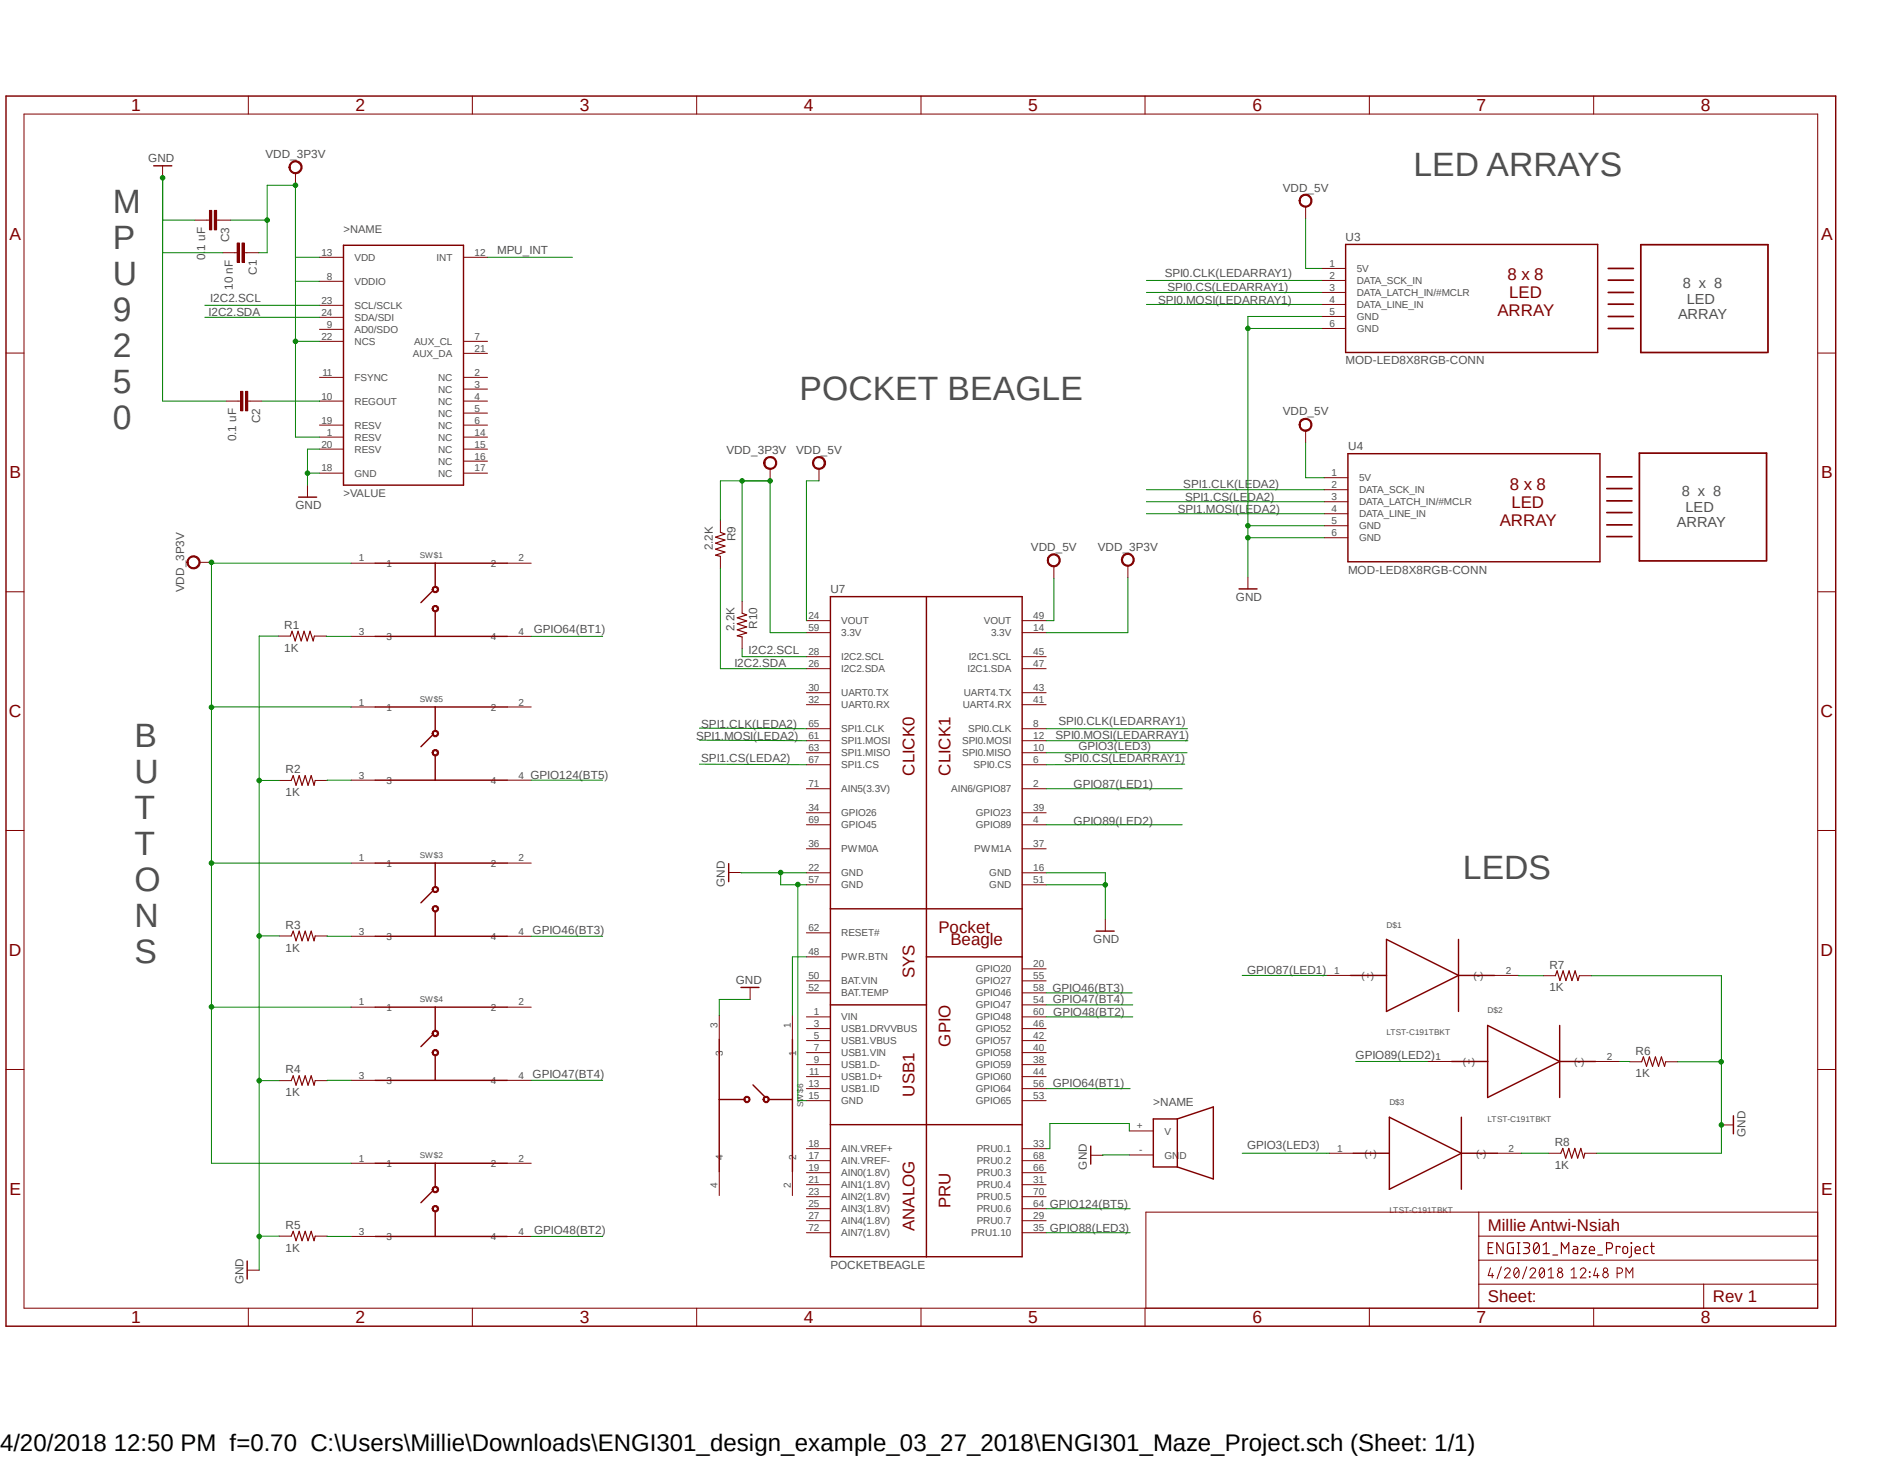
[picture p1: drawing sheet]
<svg xmlns="http://www.w3.org/2000/svg" width="279mm" height="216mm" viewBox="0 0 279 216" stroke-linecap="round" stroke-linejoin="round" font-family="sans-serif">
<defs><g id="words">
<g font-size="5" fill="#505050">
<text x="209.4" y="26">LED ARRAYS</text>
<text x="16.7" y="31.5">M</text>
<text x="16.7" y="36.9">P</text>
<text x="16.7" y="42.2">U</text>
<text x="16.7" y="47.5">9</text>
<text x="16.7" y="52.9">2</text>
<text x="16.7" y="58.2">5</text>
<text x="118.4" y="59.2">POCKET BEAGLE</text>
<text x="16.7" y="63.5">0</text>
<text x="19.9" y="110.6">B</text>
<text x="19.9" y="115.9">U</text>
<text x="19.9" y="121.2">T</text>
<text x="19.9" y="126.6">T</text>
<text x="19.9" y="131.9">O</text>
<text x="216.7" y="130.1">LEDS</text>
<text x="19.9" y="137.2">N</text>
<text x="19.9" y="142.6">S</text>
</g>
<text font-size="3.6" x="0" y="214.9">4/20/2018 12:50 PM f=0.70 C:\Users\Millie\Downloads\ENGI301_design_example_03_27_2018\ENGI301_Maze_Project.sch (Sheet: 1/1)</text>
<g font-size="2.6" fill="#800000">
<text x="19.4" y="16.5">1</text>
<text x="52.7" y="16.5">2</text>
<text x="85.9" y="16.5">3</text>
<text x="119.1" y="16.5">4</text>
<text x="152.3" y="16.5">5</text>
<text x="185.5" y="16.5">6</text>
<text x="218.7" y="16.5">7</text>
<text x="252" y="16.5">8</text>
<text x="1.4" y="35.5">A</text>
<text x="269.8" y="35.5">A</text>
<text x="1.4" y="70.8">B</text>
<text x="269.8" y="70.8">B</text>
<text x="1.3" y="106.2">C</text>
<text x="269.7" y="106.2">C</text>
<text x="1.3" y="141.6">D</text>
<text x="269.7" y="141.6">D</text>
<text x="1.4" y="176.9">E</text>
<text x="269.8" y="176.9">E</text>
<text x="19.4" y="196">1</text>
<text x="52.7" y="196">2</text>
<text x="85.9" y="196">3</text>
<text x="119.1" y="196">4</text>
<text x="152.3" y="196">5</text>
<text x="185.5" y="196">6</text>
<text x="218.7" y="196">7</text>
<text x="252" y="196">8</text>
</g>
<g font-size="2.5" fill="#800000">
<text x="223.3" y="41.5">8 x 8</text>
<text x="221.8" y="46.9">ARRAY</text>
<text x="223.6" y="44.2">LED</text>
<text x="222.2" y="77.9">ARRAY</text>
<text x="223.7" y="72.5">8 x 8</text>
<text x="223.9" y="75.2">LED</text>
<text x="135.5" y="114.9" transform="rotate(-90 135.5 114.9)">CLICK0</text>
<text x="140.8" y="114.9" transform="rotate(-90 140.8 114.9)">CLICK1</text>
<text x="139" y="138.1">Pocket</text>
<text x="140.8" y="139.9">Beagle</text>
<text x="135.5" y="144.8" transform="rotate(-90 135.5 144.8)">SYS</text>
<text x="140.8" y="155" transform="rotate(-90 140.8 155)">GPIO</text>
<text x="135.5" y="162.4" transform="rotate(-90 135.5 162.4)">USB1</text>
<text x="140.8" y="178.9" transform="rotate(-90 140.8 178.9)">PRU</text>
<text x="135.5" y="182.3" transform="rotate(-90 135.5 182.3)">ANALOG</text>
<text x="220.4" y="182.3">Millie Antwi-Nsiah</text>
<text x="220.4" y="192.8">Sheet:</text>
<text x="253.7" y="192.8">Rev 1</text>
</g>
<g font-size="2.2" fill="#505050">
<text x="248.6" y="47.2">ARRAY</text>
<text x="249.3" y="42.7">8 x 8</text>
<text x="249.9" y="45">LED</text>
<text x="249.1" y="73.5">8 x 8</text>
<text x="249.7" y="75.8">LED</text>
<text x="248.4" y="78.1">ARRAY</text>
</g>
<g font-size="1.7" fill="#505050">
<text x="39.3" y="23.4">VDD_3P3V</text>
<text x="22" y="24">GND</text>
<text x="190" y="28.4">VDD_5V</text>
<text x="34" y="35.9" transform="rotate(-90 34 35.9)">C3</text>
<text x="50.9" y="34.5">&gt;NAME</text>
<text x="199.3" y="35.6">U3</text>
<text x="30.4" y="38.6" transform="rotate(-90 30.4 38.6)">0.1 uF</text>
<text x="38.1" y="40.7" transform="rotate(-90 38.1 40.7)">C1</text>
<text x="73.7" y="37.6">MPU_INT</text>
<text x="172.5" y="41">SPI0.CLK(LEDARRAY1)</text>
<text x="30.9" y="46.9">I2C2.SDA</text>
<text x="31.2" y="44.7">I2C2.SCL</text>
<text x="34.5" y="42.9" transform="rotate(-90 34.5 42.9)">10 nF</text>
<text x="171.6" y="45">SPI0.MOSI(LEDARRAY1)</text>
<text x="173" y="43.1">SPI0.CS(LEDARRAY1)</text>
<text x="199.3" y="54">MOD-LED8X8RGB-CONN</text>
<text x="35" y="65.4" transform="rotate(-90 35 65.4)">0.1 uF</text>
<text x="38.6" y="62.7" transform="rotate(-90 38.6 62.7)">C2</text>
<text x="190" y="61.5">VDD_5V</text>
<text x="107.6" y="67.2">VDD_3P3V</text>
<text x="117.9" y="67.2">VDD_5V</text>
<text x="199.7" y="66.6">U4</text>
<text x="43.8" y="75.4">GND</text>
<text x="50.9" y="73.6">&gt;VALUE</text>
<text x="174.5" y="76">SPI1.MOSI(LEDA2)</text>
<text x="175.3" y="72.3">SPI1.CLK(LEDA2)</text>
<text x="175.6" y="74.3">SPI1.CS(LEDA2)</text>
<text x="105.6" y="81.5" transform="rotate(-90 105.6 81.5)">2.2K</text>
<text x="109" y="80.2" transform="rotate(-90 109 80.2)">R9</text>
<text x="152.7" y="81.6">VDD_5V</text>
<text x="162.6" y="81.5">VDD_3P3V</text>
<text x="27.3" y="87.7" transform="rotate(-90 27.3 87.7)">VDD_3P3V</text>
<text x="123" y="87.8">U7</text>
<text x="183.1" y="89">GND</text>
<text x="199.7" y="85">MOD-LED8X8RGB-CONN</text>
<text x="42.1" y="93.1">R1</text>
<text x="79.1" y="93.7">GPIO64(BT1)</text>
<text x="108.8" y="93.5" transform="rotate(-90 108.8 93.5)">2.2K</text>
<text x="112.2" y="93.1" transform="rotate(-90 112.2 93.1)">R10</text>
<text x="42.1" y="96.5">1K</text>
<text x="108.8" y="98.7">I2C2.SDA</text>
<text x="110.9" y="96.9">I2C2.SCL</text>
<text x="103.9" y="107.7">SPI1.CLK(LEDA2)</text>
<text x="156.8" y="107.3">SPI0.CLK(LEDARRAY1)</text>
<text x="103.1" y="109.6">SPI1.MOSI(LEDA2)</text>
<text x="103.9" y="112.8">SPI1.CS(LEDA2)</text>
<text x="156.4" y="109.5">SPI0.MOSI(LEDARRAY1)</text>
<text x="157.6" y="112.8">SPI0.CS(LEDARRAY1)</text>
<text x="159.8" y="111">GPIO3(LED3)</text>
<text x="42.3" y="117.9">1K</text>
<text x="42.3" y="114.5">R2</text>
<text x="78.6" y="115.4">GPIO124(BT5)</text>
<text x="159" y="116.6">GPIO87(LED1)</text>
<text x="159" y="122.2">GPIO89(LED2)</text>
<text x="107.4" y="131.4" transform="rotate(-90 107.4 131.4)">GND</text>
<text x="42.3" y="137.6">R3</text>
<text x="42.3" y="140.9">1K</text>
<text x="78.9" y="138.3">GPIO46(BT3)</text>
<text x="162" y="139.7">GND</text>
<text x="229.5" y="143.4">R7</text>
<text x="109" y="145.7">GND</text>
<text x="155.9" y="146.9">GPIO46(BT3)</text>
<text x="156" y="148.6">GPIO47(BT4)</text>
<text x="184.7" y="144.2">GPIO87(LED1)</text>
<text x="229.5" y="146.8">1K</text>
<text x="156" y="150.4">GPIO48(BT2)</text>
<text x="42.3" y="159">R4</text>
<text x="78.9" y="159.6">GPIO47(BT4)</text>
<text x="156" y="161">GPIO64(BT1)</text>
<text x="200.8" y="156.8">GPIO89(LED2)</text>
<text x="242.3" y="159.5">1K</text>
<text x="242.3" y="156.2">R6</text>
<text x="42.3" y="162.3">1K</text>
<text x="170.9" y="163.8">&gt;NAME</text>
<text x="161" y="173.2" transform="rotate(-90 161 173.2)">GND</text>
<text x="184.7" y="170.1">GPIO3(LED3)</text>
<text x="230.3" y="173.1">1K</text>
<text x="230.3" y="169.7">R8</text>
<text x="258.6" y="168.4" transform="rotate(-90 258.6 168.4)">GND</text>
<text x="155.5" y="178.9">GPIO124(BT5)</text>
<text x="42.3" y="185.3">1K</text>
<text x="42.3" y="182">R5</text>
<text x="79.1" y="182.7">GPIO48(BT2)</text>
<text x="155.5" y="182.4">GPIO88(LED3)</text>
<text x="36.1" y="190.2" transform="rotate(-90 36.1 190.2)">GND</text>
<text x="123" y="187.9">POCKETBEAGLE</text>
</g>
<g font-size="1.5" fill="#505050">
<text x="47.6" y="37.8">13</text>
<text x="48.4" y="41.4">8</text>
<text x="52.5" y="38.6">VDD</text>
<text x="64.7" y="38.6">INT</text>
<text x="70.3" y="37.8">12</text>
<text x="196.9" y="39.5">1</text>
<text x="196.9" y="41.3">2</text>
<text x="201" y="40.3">5V</text>
<text x="47.6" y="45">23</text>
<text x="47.6" y="46.7">24</text>
<text x="52.5" y="42.2">VDDIO</text>
<text x="52.5" y="45.7">SCL/SCLK</text>
<text x="52.5" y="47.5">SDA/SDI</text>
<text x="196.9" y="43.1">3</text>
<text x="196.9" y="44.8">4</text>
<text x="196.9" y="46.6">5</text>
<text x="201" y="42.1">DATA_SCK_IN</text>
<text x="201" y="43.9">DATA_LATCH_IN/#MCLR</text>
<text x="201" y="45.6">DATA_LINE_IN</text>
<text x="201" y="47.4">GND</text>
<text x="47.6" y="50.3">22</text>
<text x="48.4" y="48.5">9</text>
<text x="52.5" y="49.3">AD0/SDO</text>
<text x="52.5" y="51.1">NCS</text>
<text x="61.2" y="52.8">AUX_DA</text>
<text x="61.3" y="51.1">AUX_CL</text>
<text x="70.3" y="50.3">7</text>
<text x="70.3" y="52.1">21</text>
<text x="196.9" y="48.4">6</text>
<text x="201" y="49.2">GND</text>
<text x="47.6" y="59.2">10</text>
<text x="47.8" y="55.6">11</text>
<text x="52.5" y="59.9">REGOUT</text>
<text x="52.5" y="56.4">FSYNC</text>
<text x="64.9" y="56.4">NC</text>
<text x="64.9" y="58.2">NC</text>
<text x="64.9" y="59.9">NC</text>
<text x="70.3" y="55.6">2</text>
<text x="70.3" y="57.4">3</text>
<text x="70.3" y="59.2">4</text>
<text x="47.6" y="62.7">19</text>
<text x="48.4" y="64.5">1</text>
<text x="52.5" y="65.3">RESV</text>
<text x="52.5" y="63.5">RESV</text>
<text x="64.9" y="61.7">NC</text>
<text x="64.9" y="63.5">NC</text>
<text x="64.9" y="65.3">NC</text>
<text x="70.3" y="61">5</text>
<text x="70.3" y="62.7">6</text>
<text x="70.3" y="64.5">14</text>
<text x="47.6" y="69.8">18</text>
<text x="47.6" y="66.3">20</text>
<text x="52.5" y="70.6">GND</text>
<text x="52.5" y="67.1">RESV</text>
<text x="64.9" y="67.1">NC</text>
<text x="64.9" y="68.8">NC</text>
<text x="64.9" y="70.6">NC</text>
<text x="70.3" y="66.3">15</text>
<text x="70.3" y="68.1">16</text>
<text x="70.3" y="69.8">17</text>
<text x="197.3" y="70.5">1</text>
<text x="201.3" y="71.3">5V</text>
<text x="197.3" y="72.3">2</text>
<text x="197.3" y="74">3</text>
<text x="197.3" y="75.8">4</text>
<text x="197.3" y="77.6">5</text>
<text x="201.3" y="73.1">DATA_SCK_IN</text>
<text x="201.3" y="74.8">DATA_LATCH_IN/#MCLR</text>
<text x="201.3" y="76.6">DATA_LINE_IN</text>
<text x="53.2" y="83.1">1</text>
<text x="57.2" y="83.9">1</text>
<text x="72.7" y="83.9">2</text>
<text x="76.8" y="83.1">2</text>
<text x="197.3" y="79.4">6</text>
<text x="201.3" y="78.4">GND</text>
<text x="201.3" y="80.2">GND</text>
<text x="53.2" y="94">3</text>
<text x="57.2" y="94.7">3</text>
<text x="72.7" y="94.7">4</text>
<text x="76.8" y="94">4</text>
<text x="119.8" y="91.7">24</text>
<text x="119.8" y="93.4">59</text>
<text x="124.6" y="92.5">VOUT</text>
<text x="124.6" y="94.2">3.3V</text>
<text x="145.8" y="92.5">VOUT</text>
<text x="146.8" y="94.2">3.3V</text>
<text x="153.1" y="93.4">14</text>
<text x="153.1" y="91.7">49</text>
<text x="119.8" y="98.8">26</text>
<text x="119.8" y="97">28</text>
<text x="124.6" y="99.6">I2C2.SDA</text>
<text x="124.6" y="97.8">I2C2.SCL</text>
<text x="143.3" y="99.6">I2C1.SDA</text>
<text x="143.5" y="97.8">I2C1.SCL</text>
<text x="153.1" y="97">45</text>
<text x="153.1" y="98.8">47</text>
<text x="53.2" y="104.5">1</text>
<text x="57.2" y="105.2">1</text>
<text x="72.7" y="105.2">2</text>
<text x="76.8" y="104.5">2</text>
<text x="119.8" y="102.3">30</text>
<text x="119.8" y="104.1">32</text>
<text x="119.8" y="107.7">65</text>
<text x="124.6" y="103.1">UART0.TX</text>
<text x="124.6" y="104.9">UART0.RX</text>
<text x="142.6" y="104.9">UART4.RX</text>
<text x="142.8" y="103.1">UART4.TX</text>
<text x="153.1" y="107.7">8</text>
<text x="153.1" y="104.1">41</text>
<text x="153.1" y="102.3">43</text>
<text x="119.8" y="109.4">61</text>
<text x="119.8" y="111.2">63</text>
<text x="119.8" y="113">67</text>
<text x="124.6" y="110.2">SPI1.MOSI</text>
<text x="124.6" y="112">SPI1.MISO</text>
<text x="124.6" y="108.5">SPI1.CLK</text>
<text x="124.6" y="113.8">SPI1.CS</text>
<text x="142.5" y="112">SPI0.MISO</text>
<text x="142.5" y="110.2">SPI0.MOSI</text>
<text x="143.4" y="108.5">SPI0.CLK</text>
<text x="144.2" y="113.8">SPI0.CS</text>
<text x="153.1" y="113">6</text>
<text x="153.1" y="111.2">10</text>
<text x="153.1" y="109.4">12</text>
<text x="53.2" y="115.3">3</text>
<text x="57.2" y="116.1">3</text>
<text x="72.7" y="116.1">4</text>
<text x="76.8" y="115.3">4</text>
<text x="119.8" y="116.5">71</text>
<text x="124.6" y="117.3">AIN5(3.3V)</text>
<text x="140.9" y="117.3">AIN6/GPIO87</text>
<text x="153.1" y="116.5">2</text>
<text x="119.8" y="120.1">34</text>
<text x="119.8" y="125.4">36</text>
<text x="119.8" y="121.9">69</text>
<text x="124.6" y="120.9">GPIO26</text>
<text x="124.6" y="122.7">GPIO45</text>
<text x="144.6" y="122.6">GPIO89</text>
<text x="144.6" y="120.9">GPIO23</text>
<text x="153.1" y="121.9">4</text>
<text x="153.1" y="125.4">37</text>
<text x="153.1" y="120.1">39</text>
<text x="53.2" y="127.6">1</text>
<text x="57.2" y="128.4">1</text>
<text x="72.7" y="128.4">2</text>
<text x="76.8" y="127.6">2</text>
<text x="119.8" y="129">22</text>
<text x="119.8" y="130.8">57</text>
<text x="124.6" y="129.8">GND</text>
<text x="124.6" y="126.2">PWM0A</text>
<text x="124.6" y="131.5">GND</text>
<text x="144.3" y="126.2">PWM1A</text>
<text x="146.6" y="129.8">GND</text>
<text x="146.6" y="131.5">GND</text>
<text x="153.1" y="129">16</text>
<text x="153.1" y="130.8">51</text>
<text x="119.8" y="137.9">62</text>
<text x="53.2" y="138.4">3</text>
<text x="57.2" y="139.2">3</text>
<text x="72.7" y="139.2">4</text>
<text x="76.8" y="138.4">4</text>
<text x="119.8" y="141.4">48</text>
<text x="124.6" y="142.2">PWR.BTN</text>
<text x="124.6" y="138.6">RESET#</text>
<text x="144.6" y="144">GPIO20</text>
<text x="153.1" y="143.2">20</text>
<text x="53.2" y="148.9">1</text>
<text x="57.2" y="149.6">1</text>
<text x="72.7" y="149.6">2</text>
<text x="76.8" y="148.9">2</text>
<text x="119.8" y="145">50</text>
<text x="119.8" y="146.8">52</text>
<text x="124.6" y="145.8">BAT.VIN</text>
<text x="124.6" y="147.5">BAT.TEMP</text>
<text x="144.6" y="145.8">GPIO27</text>
<text x="144.6" y="149.3">GPIO47</text>
<text x="144.6" y="147.5">GPIO46</text>
<text x="153.1" y="145">55</text>
<text x="153.1" y="148.5">54</text>
<text x="153.1" y="146.8">58</text>
<text x="197.7" y="144.2">1</text>
<text x="201.7" y="145">(+)</text>
<text x="218.3" y="145">(-)</text>
<text x="223.1" y="144.2">2</text>
<text x="106.3" y="152.3" transform="rotate(-90 106.3 152.3)">3</text>
<text x="117.2" y="152.3" transform="rotate(-90 117.2 152.3)">1</text>
<text x="120.6" y="150.3">1</text>
<text x="120.6" y="152.1">3</text>
<text x="120.6" y="153.9">5</text>
<text x="120.6" y="155.7">7</text>
<text x="124.6" y="151.1">VIN</text>
<text x="124.6" y="152.9">USB1.DRVVBUS</text>
<text x="124.6" y="154.6">USB1.VBUS</text>
<text x="144.6" y="154.6">GPIO57</text>
<text x="144.6" y="152.9">GPIO52</text>
<text x="144.6" y="151.1">GPIO48</text>
<text x="153.1" y="155.7">40</text>
<text x="153.1" y="153.9">42</text>
<text x="153.1" y="152.1">46</text>
<text x="153.1" y="150.3">60</text>
<text x="53.2" y="159.7">3</text>
<text x="57.2" y="160.5">3</text>
<text x="72.7" y="160.5">4</text>
<text x="76.8" y="159.7">4</text>
<text x="107.1" y="156.3" transform="rotate(-90 107.1 156.3)">3</text>
<text x="117.9" y="156.3" transform="rotate(-90 117.9 156.3)">1</text>
<text x="119.8" y="161">13</text>
<text x="119.9" y="159.2">11</text>
<text x="120.6" y="157.4">9</text>
<text x="124.6" y="156.4">USB1.VIN</text>
<text x="124.6" y="158.2">USB1.D-</text>
<text x="124.6" y="160">USB1.D+</text>
<text x="124.6" y="161.8">USB1.ID</text>
<text x="144.6" y="158.2">GPIO59</text>
<text x="144.6" y="156.4">GPIO58</text>
<text x="144.6" y="160">GPIO60</text>
<text x="144.6" y="161.8">GPIO64</text>
<text x="153.1" y="157.4">38</text>
<text x="153.1" y="159.2">44</text>
<text x="153.1" y="161">56</text>
<text x="212.6" y="156.9">1</text>
<text x="216.7" y="157.7">(+)</text>
<text x="233.2" y="157.7">(-)</text>
<text x="238" y="156.9">2</text>
<text x="119.8" y="162.8">15</text>
<text x="124.6" y="163.5">GND</text>
<text x="144.6" y="163.5">GPIO65</text>
<text x="153.1" y="162.8">53</text>
<text x="168.4" y="167.2">+</text>
<text x="53.2" y="172">1</text>
<text x="57.2" y="172.8">1</text>
<text x="72.7" y="172.8">2</text>
<text x="76.8" y="172">2</text>
<text x="107.1" y="171.8" transform="rotate(-90 107.1 171.8)">4</text>
<text x="117.9" y="171.8" transform="rotate(-90 117.9 171.8)">2</text>
<text x="119.8" y="171.6">17</text>
<text x="119.8" y="173.4">19</text>
<text x="119.8" y="169.8">18</text>
<text x="124.6" y="172.4">AIN.VREF-</text>
<text x="124.6" y="170.6">AIN.VREF+</text>
<text x="144.7" y="170.6">PRU0.1</text>
<text x="144.7" y="172.4">PRU0.2</text>
<text x="153.1" y="169.8">33</text>
<text x="153.1" y="173.4">66</text>
<text x="153.1" y="171.6">68</text>
<text x="168.7" y="170.8">-</text>
<text x="172.5" y="168">V</text>
<text x="172.5" y="171.6">GND</text>
<text x="198.1" y="170.5">1</text>
<text x="202.1" y="171.3">(+)</text>
<text x="218.7" y="171.3">(-)</text>
<text x="223.5" y="170.5">2</text>
<text x="106.3" y="175.9" transform="rotate(-90 106.3 175.9)">4</text>
<text x="117.2" y="175.9" transform="rotate(-90 117.2 175.9)">2</text>
<text x="119.8" y="175.2">21</text>
<text x="119.8" y="177">23</text>
<text x="119.8" y="178.7">25</text>
<text x="124.6" y="174.2">AIN0(1.8V)</text>
<text x="124.6" y="176">AIN1(1.8V)</text>
<text x="124.6" y="177.8">AIN2(1.8V)</text>
<text x="124.6" y="179.5">AIN3(1.8V)</text>
<text x="144.7" y="176">PRU0.4</text>
<text x="144.7" y="179.5">PRU0.6</text>
<text x="144.7" y="174.2">PRU0.3</text>
<text x="144.7" y="177.8">PRU0.5</text>
<text x="153.1" y="175.2">31</text>
<text x="153.1" y="178.7">64</text>
<text x="153.1" y="177">70</text>
<text x="53.2" y="182.8">3</text>
<text x="57.2" y="183.6">3</text>
<text x="72.7" y="183.6">4</text>
<text x="76.8" y="182.8">4</text>
<text x="119.8" y="180.5">27</text>
<text x="119.8" y="182.3">72</text>
<text x="124.6" y="181.3">AIN4(1.8V)</text>
<text x="124.6" y="183.1">AIN7(1.8V)</text>
<text x="143.9" y="183.1">PRU1.10</text>
<text x="144.7" y="181.3">PRU0.7</text>
<text x="153.1" y="180.5">29</text>
<text x="153.1" y="182.3">35</text>
</g>
<g font-size="1.2" fill="#505050">
<text x="62.2" y="82.7">SW$1</text>
<text x="62.2" y="104">SW$5</text>
<text x="62.2" y="127.1">SW$3</text>
<text x="205.4" y="137.4">D$1</text>
<text x="62.2" y="148.4">SW$4</text>
<text x="205.4" y="153.3">LTST-C191TBKT</text>
<text x="220.4" y="150.1">D$2</text>
<text x="119" y="163.9" transform="rotate(-90 119 163.9)">SW$6</text>
<text x="205.8" y="163.7">D$3</text>
<text x="220.4" y="166.1">LTST-C191TBKT</text>
<text x="62.2" y="171.5">SW$2</text>
<text x="205.8" y="179.7">LTST-C191TBKT</text>
</g>
</g></defs>
<path d="M.5 14l278.4 182.8M278.9 14l-278.4 182.8" fill="none" stroke="#fff" stroke-width=".15"/>
<g fill="none" stroke="#800000" stroke-width=".25">
<path d="M238.3 39.8h3.7M238.3 41.5h3.7M238.3 43.3h3.7M238.3 45h3.7M238.3 46.9h3.7M238.3 48.6h3.7M261.8 52.2h-18.7v-16h18.8v16M238 70.6h3.8M238 72.3h3.8M238 74.2h3.8M238 75.9h3.8M238 77.7h3.8"/>
<path d="M238 79.5h3.8M261.6 83.1h-18.7v-16h18.8v16"/>
</g>
<g fill="none" stroke="#800000" stroke-width=".15">
<path d="M3.6 16.9h265.7v176.8h-265.7zM36.8 14.2v2.7M70 14.2v2.7M103.2 14.2v2.7M136.4 14.2v2.7M169.6 14.2v2.7M202.9 14.2v2.7M236.1 14.2v2.7M47.3 38.1h3.6M68.7 38.1h3.5M.9 52.3h2.7M47.3 55.9h3.6"/>
<path d="M47.3 59.4h3.6M47.3 50.5h3.6M47.3 41.7h3.6M47.3 48.8h3.6M47.3 45.2h3.6M47.3 47h3.6M68.7 55.9h3.5M68.7 57.6h3.5M68.7 59.4h3.5M68.7 50.5h3.5M68.7 52.3h3.5M269.3 52.3h2.6"/>
<path d="M47.3 64.7h3.6M47.3 62.9h3.6M47.3 66.5h3.6M47.3 70.1h3.6M68.7 64.7h3.5M68.7 61.2h3.5M68.7 62.9h3.5M68.7 66.5h3.5M68.7 68.3h3.5M68.7 70.1h3.5M.9 87.6h2.7M269.3 87.6h2.6"/>
<path d="M.9 123h2.7M269.3 123h2.6M.9 158.4h2.7M269.3 158.4h2.6M219.1 179.5v14.2M269.3 179.5h-99.5v14.2M36.8 193.7v2.7M70 193.7v2.7M103.2 193.7v2.7M136.4 193.7v2.7M169.6 193.7v2.7M202.9 193.7v2.7"/>
<path d="M219.1 190.2h50.2M219.1 186.6h50.2M219.1 183h50.2M220.8 187.7l-.3 1.2h.8M221.1 188.6v.6M222.4 187.6l-.6 1.8M222.9 188.1a.43 .43 0 0 1 .4-.4 .43 .43 0 0 1 .4 .4l-.1 .3-.7 .8h.8M224.5 187.8l.2-.1a.89 .89 0 0 1 .1 1.4l-.1 .1a.93 .93 0 0 1-.2-1.4zM225 188.1l-.7 .8M226.2 187.6l-.6 1.8M226.7 188.1a.43 .43 0 0 1 .4-.4 .43 .43 0 0 1 .4 .4l-.1 .3-.7 .8h.8M228.3 187.8l.1-.1a.89 .89 0 0 1 .2 1.4l-.2 .1a.93 .93 0 0 1-.1-1.4z"/>
<path d="M228.8 188.1l-.7 .8M229.4 189.2h.8M229.4 188.1l.4-.4v1.5M232.7 189.2h.9M232.7 188.1l.5-.4v1.5M234.1 188.1a.43 .43 0 0 1 .4-.4 .43 .43 0 0 1 .4 .4l-.1 .3-.7 .8h.8M235.5 188.3v.1zM235.5 189v.1zM236.1 193.7v2.7M236.4 187.7l-.3 1.2h.8M236.6 188.6v.6M239.6 188.6l.6-.1a.41 .41 0 0 0 .2-.5 .41 .41 0 0 0-.5-.3h-.3v1.5"/>
<path d="M240.9 189.2v-1.5l.5 .9 .5-.9v1.5M252.4 190.2v3.5"/>
<circle cx="231.1" cy="188.1" r=".33"/>
<circle cx="231.1" cy="188.8" r=".39"/>
<circle cx="237.8" cy="188.1" r=".33"/>
<circle cx="237.8" cy="188.8" r=".41"/>
</g>
<g fill="none" stroke="#800000" stroke-width=".17">
<path d="M220.5 184.7h.5M221.2 184h-.7v1.6h.7M222.7 184v1.6l-1-1.6v1.6M224.2 184l-.7 .1-.1 .1-.1 1.1 .2 .3h.7v-.9h-.3M224.8 185.6h.4M224.8 184h.4M225 184v1.6M225.7 184l.7 .1a.37 .37 0 0 1 .2 .4 .37 .37 0 0 1-.4 .2h-.3M226.1 184.7a.45 .45 0 0 1 .5 .4 .45 .45 0 0 1-.2 .5h-.7M227.4 184.1l.2-.1a.98 .98 0 0 1 0 1.6 .65 .65 0 0 1-.4-.8zM228 184.4l-.8 .9M228.6 185.6h.9"/>
<path d="M228.6 184.4l.5-.4v1.6M230 185.8h.8M231.3 185.6v-1.6l.6 .9 .5-.9v1.6M233.1 184.6h.5l.1 .2v.8h-.6a.33 .33 0 0 1-.1-.4 .33 .33 0 0 1 .3-.2h.4M234.3 184.6h.7l-.7 1h.7M235.5 185.1h.7a.4 .4 0 0 0-.2-.5 .4 .4 0 0 0-.5 .3v.5l.1 .2h.6M236.7 185.8h.7M238 184.9h.4a.45 .45 0 0 0 .5-.4 .45 .45 0 0 0-.5-.5h-.4v1.6M240 184.7v-.1h-.6v1M240.5 184.7a.37 .37 0 0 1 .4-.1 .37 .37 0 0 1 .2 .3v.6a.37 .37 0 0 1-.4 .1 .37 .37 0 0 1-.3-.3zM241.6 184l.1 .1zM241.7 184.6v1.3l-.1 .2-.3 .1"/>
<path d="M242.2 185.1h.8a.4 .4 0 0 0-.3-.5 .4 .4 0 0 0-.5 .3v.5l.2 .2h.6M244.1 184.6h-.4l-.2 .2v.7l.2 .1h.4M244.5 184.6h.6M244.7 184v1.4l.2 .2h.2"/>
</g>
<path d="M.9 14.2h271v182.2h-271zM50.9 36.3h17.8v35.5h-17.8z" fill="none" stroke="#800000" stroke-width=".21"/>
<path d="M43.1 24a.98 .98 0 0 1 1.6 .3 .98 .98 0 0 1-.7 1.4 .98 .98 0 0 1-1.2-.9h.2a.81 .81 0 0 1 1.1-.8 .81 .81 0 0 1 .3 1.3 .81 .81 0 0 1-1.3-.2l-.1-.3h-.2l.1-.4z" fill-rule="evenodd" fill="#800000"/>
<g fill="none" stroke="#800000" stroke-width=".15">
<path d="M24.1 24.6v1.7M28.9 32.6h2.1M31 31.2h.4v2.8h-.4zM31.7 31.2h.4v2.8h-.4zM32.1 32.6h2.1M33 37.4h2.1M35.1 36h.4v2.9h-.4zM35.9 36h.3v2.9h-.3zM36.2 37.4h2.2M43.1 24a.98 .98 0 0 1 1.6 .3 .98 .98 0 0 1-.7 1.4 .98 .98 0 0 1-1.2-.9h.2a.81 .81 0 0 1 1.1-.8 .81 .81 0 0 1 .3 1.3 .81 .81 0 0 1-1.3-.2l-.1-.3h-.2l.1-.4zM43.8 25.7v1.7M33.5 59.4h2.1"/>
<path d="M35.6 58h.4v2.8h-.4zM36.4 58h.3v2.8h-.3zM36.7 59.4h2.1M45.6 71.8v1.8"/>
</g>
<path d="M31.2 31.2v2.8M31.9 31.2v2.8M35.3 36v2.9M36 36v2.9M35.8 58v2.8M36.5 58v2.8" fill="none" stroke="#800000" stroke-width=".34"/>
<path d="M22.8 24.6h2.6M44.2 73.6h2.7M55.6 104.7h19.5M64.5 104.7v3.5" fill="none" stroke="#800000" stroke-width=".21"/>
<path d="M64.1 111.2l.2-.2h.3l.3 .2 .1 .3-.1 .3-.3 .1h-.3l-.2-.1-.1-.3h.2l.2-.3h.2l.2 .3-.2 .3h-.2l-.2-.3h-.2z" fill-rule="evenodd" fill="#800000"/>
<path d="M64.1 111.2l.2-.2h.3l.3 .2 .1 .3-.1 .3-.3 .1h-.3l-.2-.1-.1-.3h.2l.2-.3h.2l.2 .3-.2 .3h-.2l-.2-.3h-.2z" fill="none" stroke="#800000" stroke-width=".15"/>
<path d="M64.1 108.3l.2-.1h.3l.3 .1 .1 .3-.1 .3-.3 .2h-.3l-.2-.2-.1-.3h.2v-.2l.4-.1 .2 .3-.2 .3h-.2l-.2-.3h-.2z" fill-rule="evenodd" fill="#800000"/>
<path d="M52 104.7h3.6M52 115.5h3.6M64.1 108.3l.2-.1h.3l.3 .1 .1 .3-.1 .3-.3 .2h-.3l-.2-.2-.1-.3h.2v-.2l.4-.1 .2 .3-.2 .3h-.2l-.2-.3h-.2zM75.1 104.7h3.6M75.1 115.5h3.6" fill="none" stroke="#800000" stroke-width=".15"/>
<path d="M55.6 115.5h19.5M64.1 108.8l-1.7 1.8M64.5 112v3.5M55.6 127.8h19.5M64.5 127.8v3.6" fill="none" stroke="#800000" stroke-width=".21"/>
<path d="M64.1 134.3l.2-.2h.3l.3 .2 .1 .3-.1 .2-.3 .2h-.3l-.2-.2-.1-.2h.2v-.2l.2-.1 .3 .1 .1 .2-.2 .3h-.2l-.2-.3h-.2z" fill-rule="evenodd" fill="#800000"/>
<path d="M64.1 134.3l.2-.2h.3l.3 .2 .1 .3-.1 .2-.3 .2h-.3l-.2-.2-.1-.2h.2v-.2l.2-.1 .3 .1 .1 .2-.2 .3h-.2l-.2-.3h-.2z" fill="none" stroke="#800000" stroke-width=".15"/>
<path d="M64.1 131.4l.2-.1h.3l.3 .1 .1 .3-.1 .3-.3 .2h-.3l-.2-.2-.1-.3h.2v-.2l.2-.1h.2l.2 .3-.1 .2-.3 .1-.2-.1v-.2h-.2z" fill-rule="evenodd" fill="#800000"/>
<path d="M52 127.8h3.6M52 138.6h3.6M64.1 131.4l.2-.1h.3l.3 .1 .1 .3-.1 .3-.3 .2h-.3l-.2-.2-.1-.3h.2v-.2l.2-.1h.2l.2 .3-.1 .2-.3 .1-.2-.1v-.2h-.2zM75.1 127.8h3.6M75.1 138.6h3.6" fill="none" stroke="#800000" stroke-width=".15"/>
<path d="M55.6 138.6h19.5M64.1 131.9l-1.7 1.8M64.5 135.1v3.5M55.6 149.1h19.5M64.5 149.1v3.6" fill="none" stroke="#800000" stroke-width=".21"/>
<path d="M64.1 155.6l.2-.2h.3l.3 .2 .1 .3-.1 .3-.3 .1h-.3l-.2-.1-.1-.3h.2l.2-.3h.2l.2 .3-.1 .2-.3 .1-.2-.1v-.2h-.2z" fill-rule="evenodd" fill="#800000"/>
<path d="M64.1 155.6l.2-.2h.3l.3 .2 .1 .3-.1 .3-.3 .1h-.3l-.2-.1-.1-.3h.2l.2-.3h.2l.2 .3-.1 .2-.3 .1-.2-.1v-.2h-.2z" fill="none" stroke="#800000" stroke-width=".15"/>
<path d="M64.1 152.7l.2-.1h.3l.3 .1 .1 .3-.1 .3-.3 .2h-.3l-.2-.2-.1-.3h.2l.2-.3h.2l.2 .3-.2 .3h-.2l-.2-.3h-.2z" fill-rule="evenodd" fill="#800000"/>
<path d="M52 149.1h3.6M52 160h3.6M64.1 152.7l.2-.1h.3l.3 .1 .1 .3-.1 .3-.3 .2h-.3l-.2-.2-.1-.3h.2l.2-.3h.2l.2 .3-.2 .3h-.2l-.2-.3h-.2zM75.1 149.1h3.6M75.1 160h3.6" fill="none" stroke="#800000" stroke-width=".15"/>
<path d="M55.6 160h19.5M64.1 153.2l-1.7 1.8M64.5 156.4v3.6M55.6 172.3h19.5M64.5 172.3v3.5" fill="none" stroke="#800000" stroke-width=".21"/>
<path d="M64.1 178.7l.2-.2h.3l.3 .2 .1 .3-.1 .3-.3 .2h-.3l-.2-.2-.1-.3h.2l.2-.3h.2l.2 .3-.2 .3h-.2l-.2-.3h-.2z" fill-rule="evenodd" fill="#800000"/>
<path d="M64.1 178.7l.2-.2h.3l.3 .2 .1 .3-.1 .3-.3 .2h-.3l-.2-.2-.1-.3h.2l.2-.3h.2l.2 .3-.2 .3h-.2l-.2-.3h-.2z" fill="none" stroke="#800000" stroke-width=".15"/>
<path d="M64.1 175.9l.2-.2h.3l.3 .2 .1 .2-.1 .3-.3 .2h-.3l-.2-.2-.1-.3h.2l.2-.2h.2l.2 .2-.2 .3h-.2l-.2-.3h-.2z" fill-rule="evenodd" fill="#800000"/>
<path d="M52 172.3h3.6M64.1 175.9l.2-.2h.3l.3 .2 .1 .2-.1 .3-.3 .2h-.3l-.2-.2-.1-.3h.2l.2-.2h.2l.2 .2-.2 .3h-.2l-.2-.3h-.2zM75.1 172.3h3.6M52 183.1h3.6M75.1 183.1h3.6" fill="none" stroke="#800000" stroke-width=".15"/>
<path d="M55.6 83.4h19.5M64.5 83.4v3.6M64.1 176.3l-1.7 1.8M64.5 179.5v3.6M55.6 183.1h19.5" fill="none" stroke="#800000" stroke-width=".21"/>
<path d="M64.1 89.8l.2-.1h.3l.3 .1 .1 .3-.1 .3-.3 .2h-.3l-.2-.2-.1-.3h.2l.2-.3h.2l.2 .3-.2 .3h-.2l-.2-.3h-.2z" fill-rule="evenodd" fill="#800000"/>
<path d="M64.1 89.8l.2-.1h.3l.3 .1 .1 .3-.1 .3-.3 .2h-.3l-.2-.2-.1-.3h.2l.2-.3h.2l.2 .3-.2 .3h-.2l-.2-.3h-.2z" fill="none" stroke="#800000" stroke-width=".15"/>
<path d="M64.1 87l.2-.2h.3l.3 .2 .1 .3-.1 .3-.3 .2h-.3l-.2-.2-.1-.3h.2l.2-.3h.2l.2 .3-.2 .3h-.2l-.2-.3h-.2z" fill-rule="evenodd" fill="#800000"/>
<g fill="none" stroke="#800000" stroke-width=".15">
<path d="M41.2 94.2h1.8M46.6 94.2h1.7M52 83.4h3.6M52 94.2h3.6M64.1 87l.2-.2h.3l.3 .2 .1 .3-.1 .3-.3 .2h-.3l-.2-.2-.1-.3h.2l.2-.3h.2l.2 .3-.2 .3h-.2l-.2-.3h-.2zM75.1 83.4h3.6M75.1 94.2h3.6M41.4 115.6h1.7M46.7 115.6h1.8M41.4 138.6h1.7M46.7 138.6h1.8M41.4 160h1.7"/>
<path d="M46.7 160h1.8M36.6 188.1h1.8M41.4 183h1.7M46.7 183h1.8"/>
</g>
<path d="M55.6 94.2h19.5M64.1 87.5l-1.7 1.7M64.5 90.7v3.5M36.6 186.7v2.7" fill="none" stroke="#800000" stroke-width=".21"/>
<path d="M43 94.2l.3-.7 .4 1.4 .5-1.4 .4 1.4 .4-1.4 .5 1.4 .4-1.4 .5 1.4 .2-.7M43.1 115.6l.3-.7 .5 1.4 .4-1.4 .4 1.4 .5-1.4 .4 1.4 .5-1.4 .4 1.4 .2-.7M43.1 138.6l.3-.7 .5 1.4 .4-1.4 .4 1.4 .5-1.4 .4 1.4 .5-1.4 .4 1.4 .2-.7M43.1 160l.3-.7 .5 1.4 .4-1.4 .4 1.4 .5-1.4 .4 1.4 .5-1.4 .4 1.4 .2-.7M43.1 183l.3-.7 .5 1.4 .4-1.4 .4 1.4 .5-1.4 .4 1.4 .5-1.4 .4 1.4 .2-.7" fill="none" stroke="#800000" stroke-width=".17"/>
<path d="M28 82.6a.98 .98 0 0 1 1.5 .2 .98 .98 0 0 1-.6 1.5 .98 .98 0 0 1-1.2-1h.2a.81 .81 0 0 1 1-.8 .81 .81 0 0 1 .4 1.3 .81 .81 0 0 1-1.4-.2v-.3h-.2l.1-.4z" fill-rule="evenodd" fill="#800000"/>
<g fill="none" stroke="#800000" stroke-width=".15">
<path d="M195.8 39.8h3.5M195.8 41.5h3.5M195.8 43.3h3.5M195.8 45.1h3.5M195.8 46.9h3.5M195.8 48.6h3.5M196.2 70.7h3.5M196.2 72.5h3.5M196.2 74.3h3.5M196.2 76.1h3.5M196.2 77.9h3.5M196.2 79.6h3.5"/>
<path d="M28 82.6a.98 .98 0 0 1 1.5 .2 .98 .98 0 0 1-.6 1.5 .98 .98 0 0 1-1.2-1h.2a.81 .81 0 0 1 1-.8 .81 .81 0 0 1 .4 1.3 .81 .81 0 0 1-1.4-.2v-.3h-.2l.1-.4zM29.5 83.3h1.8M119.5 93.7h3.5M119.5 91.9h3.5M119.5 99h3.5M119.5 97.2h3.5M151.4 93.7h3.6M151.4 91.9h3.6M151.4 99h3.6M151.4 97.2h3.6M184.9 85.4v1.8M119.5 116.8h3.5"/>
<path d="M119.5 113.2h3.5M119.5 107.9h3.5M119.5 111.5h3.5M119.5 109.7h3.5M119.5 102.6h3.5M119.5 104.4h3.5M151.4 116.8h3.6M151.4 113.2h3.6M151.4 107.9h3.6M151.4 111.5h3.6M151.4 109.7h3.6M151.4 102.6h3.6"/>
<path d="M151.4 104.4h3.6M119.5 122.1h3.5M119.5 129.2h3.5M119.5 120.4h3.5M119.5 125.7h3.5M119.5 131h3.5M119.5 138.1h3.5M151.4 122.1h3.6M151.4 129.2h3.6M151.4 120.4h3.6M151.4 125.7h3.6M151.4 131h3.6"/>
<path d="M119.5 150.6h3.5M119.5 152.3h3.5M119.5 154.1h3.5M119.5 155.9h3.5M119.5 157.6h3.5M119.5 159.4h3.5M119.5 145.2h3.5M119.5 141.7h3.5M119.5 147h3.5M151.4 150.6h3.6M151.4 152.3h3.6M151.4 154.1h3.6"/>
<path d="M151.4 155.9h3.6M151.4 157.6h3.6M151.4 159.4h3.6M151.4 143.5h3.6M151.4 145.2h3.6M151.4 147h3.6M151.4 148.8h3.6M196.5 144.4h3.6M211.5 157.2h3.6M221.4 144.4h3.6M228.6 144.5h1.8M234 144.5h1.8"/>
<path d="M236.4 157.2h3.5M241.4 157.2h1.8M246.8 157.2h1.7M119.5 161.2h3.5M119.5 163h3.5M119.5 171.9h3.5M119.5 173.7h3.5M119.5 175.4h3.5M119.5 177.2h3.5M119.5 179h3.5M119.5 170.1h3.5M151.4 161.2h3.6"/>
<path d="M151.4 163h3.6M151.4 171.9h3.6M151.4 173.7h3.6M151.4 175.4h3.6M151.4 177.2h3.6M151.4 179h3.6M151.4 170.1h3.6M196.9 170.8h3.6M221.8 170.8h3.6M229.4 170.8h1.8M234.8 170.8h1.8M255 166.6h1.8"/>
<path d="M119.5 180.8h3.5M119.5 182.5h3.5M151.4 180.8h3.6M151.4 182.5h3.6"/>
</g>
<g fill="none" stroke="#800000" stroke-width=".21">
<path d="M199.3 36.2h37.4v16h-37.4zM199.7 67.2h37.3v16h-37.3zM123 88.3h28.4v97.8h-28.4zM137.2 88.3v97.8M183.6 87.2h2.6M123 134.6h28.4M205.4 139.1l10.7 5.3-10.7 5.4zM216.1 139.1v10.7M117.4 153.9v19.6M123 148.8h14.2M137.2 141.7h14.2M200.1 144.4h5.3"/>
<path d="M215.1 157.2h5.3M216.1 144.4h5.3M220.4 151.8l10.7 5.4-10.7 5.3zM231.1 151.8v10.7M231.1 157.2h5.3M113.8 162.8h3.6M123 166.5h28.4M200.5 170.8h5.3M205.8 165.4l10.7 5.4-10.7 5.3zM216.5 165.4v10.7M216.5 170.8h5.3M256.8 165.2v2.7"/>
</g>
<path d="M230.4 144.5l.3-.7 .4 1.4 .5-1.4 .4 1.4 .5-1.4 .4 1.4 .4-1.4 .5 1.4 .2-.7M243.2 157.2l.3-.7 .4 1.4 .4-1.4 .5 1.4 .4-1.4 .5 1.4 .4-1.4 .5 1.4 .2-.7M231.2 170.8l.3-.7 .4 1.4 .5-1.4 .4 1.4 .5-1.4 .4 1.4 .5-1.4 .4 1.4 .2-.7" fill="none" stroke="#800000" stroke-width=".17"/>
<path d="M110.3 162.5l.2-.2h.3l.2 .2 .1 .3-.1 .3-.2 .2h-.3l-.3-.5h.2v-.2l.2-.1 .3 .1v.4l-.3 .1-.2-.3h-.2z" fill-rule="evenodd" fill="#800000"/>
<path d="M110.3 162.5l.2-.2h.3l.2 .2 .1 .3-.1 .3-.2 .2h-.3l-.3-.5h.2v-.2l.2-.1 .3 .1v.4l-.3 .1-.2-.3h-.2z" fill="none" stroke="#800000" stroke-width=".15"/>
<path d="M113.1 162.5l.3-.2h.3l.2 .2 .1 .3-.3 .5h-.3l-.3-.2-.1-.3h.2v-.2l.2-.1 .3 .1v.4l-.3 .1-.2-.3h-.2z" fill-rule="evenodd" fill="#800000"/>
<path d="M106.6 150.4v3.5M111.1 146.2v1.8M117.4 150.4v3.5M106.6 173.5v3.5M113.1 162.5l.3-.2h.3l.2 .2 .1 .3-.3 .5h-.3l-.3-.2-.1-.3h.2v-.2l.2-.1 .3 .1v.4l-.3 .1-.2-.3h-.2zM117.4 173.5v3.5" fill="none" stroke="#800000" stroke-width=".15"/>
<path d="M106.6 153.9v19.6M109.8 146.2h2.6M106.6 162.8h3.5M111.5 160.7l1.8 1.7" fill="none" stroke="#800000" stroke-width=".21"/>
<path d="M113.5 67.8a.98 .98 0 0 1 1.5 .3 .98 .98 0 0 1-.7 1.4 .98 .98 0 0 1-1.2-1h.2a.8 .8 0 0 1 1.2-.6 .8 .8 0 0 1 .1 1.3 .8 .8 0 0 1-1.2-.3l-.1-.4h-.2l.1-.3z" fill-rule="evenodd" fill="#800000"/>
<path d="M106.7 77v1.8M113.5 67.8a.98 .98 0 0 1 1.5 .3 .98 .98 0 0 1-.7 1.4 .98 .98 0 0 1-1.2-1h.2a.8 .8 0 0 1 1.2-.6 .8 .8 0 0 1 .1 1.3 .8 .8 0 0 1-1.2-.3l-.1-.4h-.2l.1-.3zM114.1 69.4v1.8M106.7 82.4v1.8M109.9 89v1.8M109.9 94.3v1.8M107.9 129.2h1.8" fill="none" stroke="#800000" stroke-width=".15"/>
<path d="M106.7 78.8l.7 .3-1.4 .4 1.4 .5-1.4 .4 1.4 .5-1.4 .4 1.4 .4-1.4 .5 .7 .2M109.9 90.8l.7 .3-1.4 .4 1.4 .4-1.4 .5 1.4 .4-1.4 .5 1.4 .4-1.4 .4 .7 .2" fill="none" stroke="#800000" stroke-width=".17"/>
<path d="M107.9 127.9v2.7" fill="none" stroke="#800000" stroke-width=".21"/>
<path d="M166.4 82.2a.97 .97 0 0 1 1.5 .2 .97 .97 0 0 1-.6 1.4 .97 .97 0 0 1-1.2-.9h.2a.79 .79 0 0 1 1-.8 .79 .79 0 0 1 .4 1.3 .79 .79 0 0 1-1.3-.2l-.1-.3h-.2z" fill-rule="evenodd" fill="#800000"/>
<path d="M166.4 82.2a.97 .97 0 0 1 1.5 .2 .97 .97 0 0 1-.6 1.4 .97 .97 0 0 1-1.2-.9h.2a.79 .79 0 0 1 1-.8 .79 .79 0 0 1 .4 1.3 .79 .79 0 0 1-1.3-.2l-.1-.3h-.2zM167.1 83.8v1.8M163.7 136.1v1.8M161.6 171.1h1.8M167.3 167.5h3.6M167.3 171h3.6" fill="none" stroke="#800000" stroke-width=".15"/>
<path d="M162.4 137.9h2.7M161.6 169.7v2.7M174.4 165.7h-3.5v7.1h3.5M174.4 165.7v7.1M174.4 165.7l5.3-1.8v10.7l-5.3-1.8" fill="none" stroke="#800000" stroke-width=".21"/>
<path d="M120.7 67.8a.98 .98 0 0 1 1.5 .3 .98 .98 0 0 1-.6 1.4 .98 .98 0 0 1-1.2-1h.1a.79 .79 0 0 1 1.1-.7 .79 .79 0 0 1 .3 1.2 .79 .79 0 0 1-1.3-.1l-.1-.4h-.1v-.3z" fill-rule="evenodd" fill="#800000"/>
<path d="M120.7 67.8a.98 .98 0 0 1 1.5 .3 .98 .98 0 0 1-.6 1.4 .98 .98 0 0 1-1.2-1h.1a.79 .79 0 0 1 1.1-.7 .79 .79 0 0 1 .3 1.2 .79 .79 0 0 1-1.3-.1l-.1-.4h-.1v-.3zM121.3 69.4v1.8" fill="none" stroke="#800000" stroke-width=".15"/>
<path d="M155.4 82.3a.97 .97 0 0 1 1.6 .2 .97 .97 0 0 1-.6 1.4 .97 .97 0 0 1-1.2-.9h.1a.8 .8 0 0 1 1-.8 .8 .8 0 0 1 .5 1.2 .8 .8 0 0 1-1.2 .2l-.2-.3-.1-.3h-.1v-.4z" fill-rule="evenodd" fill="#800000"/>
<path d="M155.4 82.3a.97 .97 0 0 1 1.6 .2 .97 .97 0 0 1-.6 1.4 .97 .97 0 0 1-1.2-.9h.1a.8 .8 0 0 1 1-.8 .8 .8 0 0 1 .5 1.2 .8 .8 0 0 1-1.2 .2l-.2-.3-.1-.3h-.1v-.4zM156.1 83.9v1.7" fill="none" stroke="#800000" stroke-width=".15"/>
<path d="M192.7 62.1a.97 .97 0 0 1 1.5 .3 .97 .97 0 0 1-.5 1.4 .97 .97 0 0 1-1.3-.9h.2a.8 .8 0 0 1 1.2-.7 .8 .8 0 0 1 .1 1.3 .8 .8 0 0 1-1.2-.3l-.1-.3h-.2l.1-.4z" fill-rule="evenodd" fill="#800000"/>
<path d="M192.7 62.1a.97 .97 0 0 1 1.5 .3 .97 .97 0 0 1-.5 1.4 .97 .97 0 0 1-1.3-.9h.2a.8 .8 0 0 1 1.2-.7 .8 .8 0 0 1 .1 1.3 .8 .8 0 0 1-1.2-.3l-.1-.3h-.2l.1-.4zM193.4 63.8v1.8" fill="none" stroke="#800000" stroke-width=".15"/>
<path d="M192.7 29a.97 .97 0 0 1 1.6 .2 .97 .97 0 0 1-.6 1.4 .97 .97 0 0 1-1.3-.9h.2a.8 .8 0 0 1 1-.7 .8 .8 0 0 1 .5 1.1 .8 .8 0 0 1-1.2 .2l-.2-.2-.1-.4h-.2z" fill-rule="evenodd" fill="#800000"/>
<path d="M192.7 29a.97 .97 0 0 1 1.6 .2 .97 .97 0 0 1-.6 1.4 .97 .97 0 0 1-1.3-.9h.2a.8 .8 0 0 1 1-.7 .8 .8 0 0 1 .5 1.1 .8 .8 0 0 1-1.2 .2l-.2-.2-.1-.4h-.2zM193.4 30.6v1.8" fill="none" stroke="#800000" stroke-width=".15"/>
<path d="M43.8 27.4v37.3h3.5M43.8 50.5h3.5" fill="none" stroke="#008000" stroke-width=".15"/>
<circle cx="43.8" cy="50.5" r=".33" fill="#008000"/>
<g fill="none" stroke="#008000" stroke-width=".15">
<path d="M43.8 27.4v10.7h3.5"/>
<circle cx="43.8" cy="50.5" r=".33"/>
</g>
<circle cx="43.8" cy="27.4" r=".33" fill="#008000"/>
<g fill="none" stroke="#008000" stroke-width=".15">
<path d="M34.2 32.6h5.4M43.8 27.4h-4.2v10h-1.2"/>
<circle cx="43.8" cy="27.4" r=".33"/>
</g>
<circle cx="39.6" cy="32.6" r=".33" fill="#008000"/>
<g fill="none" stroke="#008000" stroke-width=".15">
<path d="M43.8 27.4v14.3h3.5M31.3 83.3l.2 .1h20.5M31.3 104.7h20.7"/>
<circle cx="39.6" cy="32.6" r=".33"/>
</g>
<circle cx="31.3" cy="83.3" r=".33" fill="#008000"/>
<g fill="none" stroke="#008000" stroke-width=".15">
<path d="M31.3 83.3v21.4M31.3 104.7v23.1h20.7"/>
<circle cx="31.3" cy="83.3" r=".33"/>
</g>
<circle cx="31.3" cy="104.7" r=".33" fill="#008000"/>
<g fill="none" stroke="#008000" stroke-width=".15">
<path d="M106.7 71.2v5.8M114.1 71.2v22.5h5.4M31.3 104.7h.1"/>
<circle cx="31.3" cy="104.7" r=".33"/>
</g>
<circle cx="114.1" cy="71.2" r=".33" fill="#008000"/>
<g fill="none" stroke="#008000" stroke-width=".15">
<path d="M106.7 71.2h7.4M109.9 71.2v17.8"/>
<circle cx="114.1" cy="71.2" r=".33"/>
</g>
<circle cx="109.9" cy="71.2" r=".33" fill="#008000"/>
<g fill="none" stroke="#008000" stroke-width=".15">
<path d="M167.1 85.6v8.1h-12.1M31.3 149.1h20.7"/>
<circle cx="109.9" cy="71.2" r=".33"/>
</g>
<circle cx="31.3" cy="127.8" r=".33" fill="#008000"/>
<g fill="none" stroke="#008000" stroke-width=".15">
<path d="M31.3 127.8v21.3M31.3 149.1v23.2h20.7"/>
<circle cx="31.3" cy="127.8" r=".33"/>
</g>
<circle cx="31.3" cy="149.1" r=".33" fill="#008000"/>
<g fill="none" stroke="#008000" stroke-width=".15">
<path d="M45.6 70.1h1.7M47.3 66.5h-1.7v5.3"/>
<circle cx="31.3" cy="149.1" r=".33"/>
</g>
<circle cx="45.6" cy="70.1" r=".33" fill="#008000"/>
<g fill="none" stroke="#008000" stroke-width=".15">
<path d="M41.4 183l-3 .1"/>
<circle cx="45.6" cy="70.1" r=".33"/>
</g>
<circle cx="38.4" cy="183.1" r=".33" fill="#008000"/>
<g fill="none" stroke="#008000" stroke-width=".15">
<path d="M196.2 79.6h-11.3v5.8M235.8 144.5h19.2v26.3h-18.4M38.4 183.1v5"/>
<circle cx="38.4" cy="183.1" r=".33"/>
</g>
<circle cx="255" cy="166.6" r=".33" fill="#008000"/>
<g fill="none" stroke="#008000" stroke-width=".15">
<path d="M109.7 129.2h9.8M155 129.2h8.7v6.9M155 131h8.7M111.1 148h-4.5v2.4"/>
<circle cx="255" cy="166.6" r=".33"/>
</g>
<circle cx="163.8" cy="131" r=".33" fill="#008000"/>
<g fill="none" stroke="#008000" stroke-width=".15">
<path d="M24.1 32.6h4.8M24.1 26.3v11.1h8.9M167.3 171l-3.9 .1"/>
<circle cx="163.8" cy="131" r=".33"/>
</g>
<circle cx="24.1" cy="26.3" r=".33" fill="#008000"/>
<g fill="none" stroke="#008000" stroke-width=".15">
<path d="M24.1 26.3v33.1h9.4M41.4 138.6h-3v44.4M38.4 160h3"/>
<circle cx="24.1" cy="26.3" r=".33"/>
</g>
<circle cx="38.4" cy="160" r=".33" fill="#008000"/>
<g fill="none" stroke="#008000" stroke-width=".15">
<path d="M41.4 115.6h-3v23"/>
<circle cx="38.4" cy="160" r=".33"/>
</g>
<circle cx="38.4" cy="138.6" r=".33" fill="#008000"/>
<g fill="none" stroke="#008000" stroke-width=".15">
<path d="M41.2 94.2h-2.8v21.4"/>
<circle cx="38.4" cy="138.6" r=".33"/>
</g>
<circle cx="38.4" cy="115.6" r=".33" fill="#008000"/>
<g fill="none" stroke="#008000" stroke-width=".15">
<path d="M195.8 46.9h-10.9v1.7"/>
<circle cx="38.4" cy="115.6" r=".33"/>
</g>
<circle cx="184.9" cy="48.6" r=".33" fill="#008000"/>
<g fill="none" stroke="#008000" stroke-width=".15">
<path d="M196.2 77.9h-11.3"/>
<circle cx="184.9" cy="48.6" r=".33"/>
</g>
<circle cx="184.9" cy="79.6" r=".33" fill="#008000"/>
<g fill="none" stroke="#008000" stroke-width=".15">
<path d="M195.8 48.6h-10.9v31.1"/>
<circle cx="184.9" cy="79.6" r=".33"/>
</g>
<circle cx="184.9" cy="77.9" r=".33" fill="#008000"/>
<g fill="none" stroke="#008000" stroke-width=".15">
<path d="M48.3 94.2h3.7M52 115.5l-3.5 .1M48.5 138.6h3.5M78.7 138.6h10.6M52 160h-3.5M78.7 160h10.6M155 147h12.7M155 148.8h12.8M225 144.4l3.6 .1M239.9 157.2h1.5M248.5 157.2h6.5M48.5 183l3.5 .1"/>
<circle cx="184.9" cy="77.9" r=".33"/>
</g>
<circle cx="255" cy="157.2" r=".33" fill="#008000"/>
<g fill="none" stroke="#008000" stroke-width=".15">
<path d="M30.4 47h16.9M30.4 45.2h16.9M169.8 41.5h26M169.8 45.1h26M169.8 43.3h26M169.8 72.5h26.4M169.8 76.1h26.4M169.8 74.3h26.4M106.7 84.2v14.8h12.8M109.9 96.1v1.1h9.6M103.6 107.8l15.9 .1M103.6 109.6l15.9 .1"/>
<path d="M103.6 113.2h15.9M155 107.9h20.9M155 109.7h21M175.5 113.2h-20.5M115.7 129.2v1.8h3.8M119.5 141.7h-2.1v8.7M255 157.2h.1M229.4 170.8h-4"/>
<circle cx="255" cy="157.2" r=".33"/>
</g>
<circle cx="115.7" cy="129.2" r=".33" fill="#008000"/>
<g fill="none" stroke="#008000" stroke-width=".15">
<path d="M118.2 131v32h1.3"/>
<circle cx="115.7" cy="129.2" r=".33"/>
</g>
<circle cx="118.2" cy="131" r=".33" fill="#008000"/>
<g fill="none" stroke="#008000" stroke-width=".15">
<path d="M72.2 38.1h12.6M193.4 32.4v7.4h2.4M38.8 59.4h8.5M43.8 41.6v.1M121.3 71.2h-1.8v20.7M193.4 65.6v5.1h2.8M78.7 94.2h10.6M156.1 85.6v6.3h-1.1M78.7 115.5h10.6M155 116.8h20.1M155 111.5h20.9M155 122.1h20.1"/>
<path d="M155 150.6h12.8M184 144.4h12.5M200.8 157.2h10.7M155 161.2h12.4M155 179h12.4M167.3 167.5v-1.1h-11.8v3.7h-.5M184 170.8h12.9M78.7 183.1h10.6M155 182.5h12.4"/>
<circle cx="118.2" cy="131" r=".33"/>
</g>
<use href="#words"/>
</svg>
